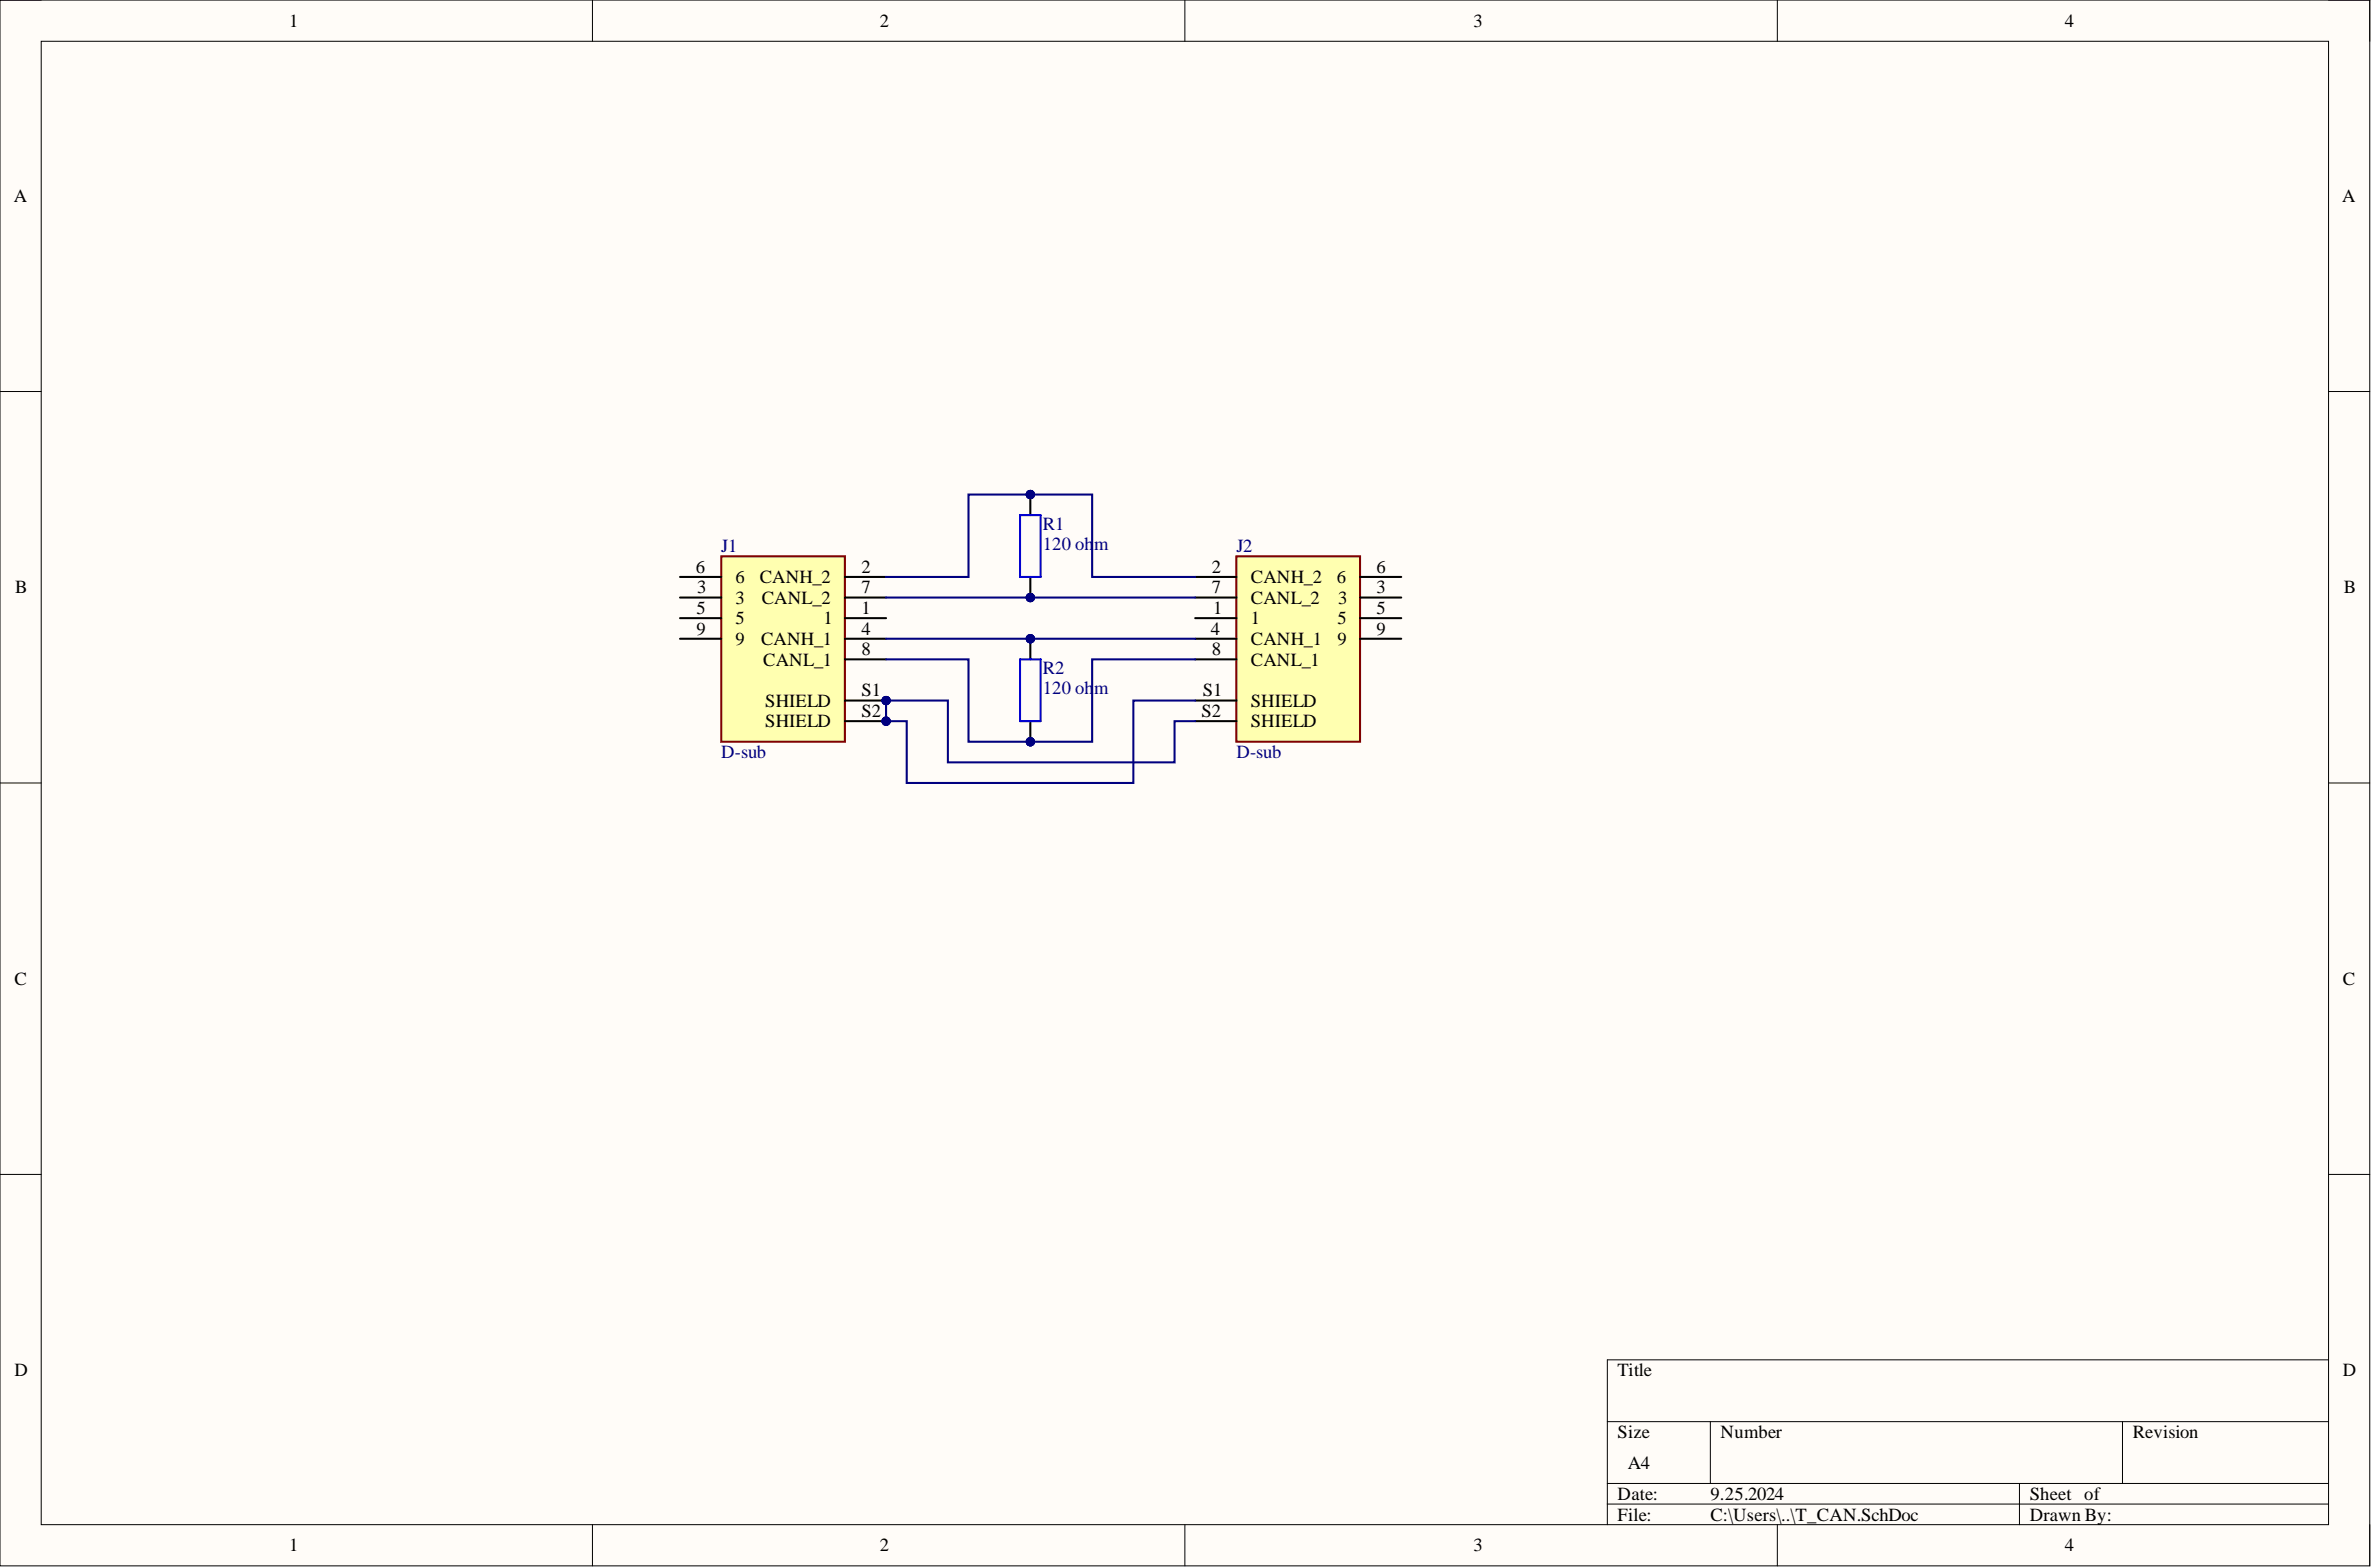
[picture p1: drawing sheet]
<svg xmlns="http://www.w3.org/2000/svg" width="292mm" height="193mm" viewBox="0 0 292 193" stroke-linecap="round" stroke-linejoin="round" font-family="sans-serif">
<defs><g id="words">
<g font-size="2.3">
<text x="35.6" y="3.3">1</text>
<text x="108.4" y="3.3">2</text>
<text x="181.5" y="3.3">3</text>
<text x="254.4" y="3.3">4</text>
<text x="1.7" y="24.9">A</text>
<text x="288.6" y="24.9">A</text>
<text x="85.7" y="70.5">6</text>
<text x="90.6" y="71.8">6</text>
<text x="93.6" y="71.8">CANH_2</text>
<text x="106.1" y="70.5">2</text>
<text x="149.3" y="70.5">2</text>
<text x="154.1" y="71.8">CANH_2</text>
<text x="164.7" y="71.8">6</text>
<text x="169.6" y="70.5">6</text>
<text x="1.9" y="73.1">B</text>
<text x="85.8" y="75.6">5</text>
<text x="85.9" y="73.1">3</text>
<text x="90.6" y="74.3">3</text>
<text x="90.6" y="76.9">5</text>
<text x="93.8" y="74.3">CANL_2</text>
<text x="101.5" y="76.9">1</text>
<text x="106.1" y="75.6">1</text>
<text x="106.1" y="73.1">7</text>
<text x="149.3" y="73.1">7</text>
<text x="149.4" y="75.6">1</text>
<text x="154.1" y="76.9">1</text>
<text x="154.1" y="74.3">CANL_2</text>
<text x="164.8" y="76.9">5</text>
<text x="164.8" y="74.3">3</text>
<text x="169.6" y="73.1">3</text>
<text x="169.6" y="75.6">5</text>
<text x="288.7" y="73.1">B</text>
<text x="85.8" y="78.2">9</text>
<text x="90.6" y="79.4">9</text>
<text x="93.8" y="79.4">CANH_1</text>
<text x="94" y="82">CANL_1</text>
<text x="106.1" y="78.2">4</text>
<text x="106.1" y="80.7">8</text>
<text x="149.2" y="78.2">4</text>
<text x="149.3" y="80.7">8</text>
<text x="154.1" y="79.4">CANH_1</text>
<text x="154.1" y="82">CANL_1</text>
<text x="164.8" y="79.4">9</text>
<text x="169.6" y="78.2">9</text>
<text x="94.3" y="87">SHIELD</text>
<text x="94.3" y="89.6">SHIELD</text>
<text x="106.1" y="85.8">S1</text>
<text x="106.1" y="88.3">S2</text>
<text x="148" y="88.3">S2</text>
<text x="148.2" y="85.8">S1</text>
<text x="154.1" y="87">SHIELD</text>
<text x="154.1" y="89.6">SHIELD</text>
<text x="1.8" y="121.3">C</text>
<text x="288.6" y="121.3">C</text>
<text x="1.8" y="169.5">D</text>
<text x="199.3" y="169.5">Title</text>
<text x="288.6" y="169.5">D</text>
<text x="199.3" y="177.1">Size</text>
<text x="212" y="177.1">Number</text>
<text x="262.8" y="177.1">Revision</text>
<text x="199.3" y="184.7">Date:</text>
<text x="200.6" y="180.9">A4</text>
<text x="210.7" y="184.7">9.25.2024</text>
<text x="250.1" y="184.7">Sheet of</text>
<text x="35.6" y="191.1">1</text>
<text x="108.4" y="191.1">2</text>
<text x="181.5" y="191.1">3</text>
<text x="199.3" y="187.2">File:</text>
<text x="210.7" y="187.2">C:\Users\..\T_CAN.SchDoc</text>
<text x="250.1" y="187.2">Drawn By:</text>
<text x="254.4" y="191.1">4</text>
</g>
<g font-size="2.3" fill="#000080">
<text x="128.5" y="65.2">R1</text>
<text x="88.9" y="68">J1</text>
<text x="128.5" y="67.8">120 oh</text>
<text x="134.8" y="67.8">m</text>
<text x="152.3" y="68">J2</text>
<text x="128.5" y="83">R2</text>
<text x="128.5" y="85.5">120 oh</text>
<text x="134.8" y="85.5">m</text>
<text x="88.9" y="93.4">D-sub</text>
<text x="152.3" y="93.4">D-sub</text>
</g>
</g></defs>
<path d="M0 0h291.9v192.8h-291.9z" fill-rule="evenodd" fill="#fffcf8"/>
<path d="M0 0h291.9v192.8h-291.9z" fill="none" stroke="#000" stroke-width=".12"/>
<path d="M5.1 5.1h281.8v182.7h-281.8z" fill-rule="evenodd" fill="#fffcf8"/>
<g fill="none" stroke="#000" stroke-width=".12">
<path d="M0 0h5.1M5.1 5.1h281.8v182.7h-281.8zM73 0v5.1M146 0v5.1M219 0v5.1M286.9 0h5v5.1M0 48.2h5.1M286.9 48.2h5M0 96.4h5.1M286.9 96.4h5M0 144.6h5.1M286.9 144.6h5"/>
<path d="M198 175.1h88.9M210.7 175.1v7.6M261.5 175.1v7.6M286.9 167.5h-88.9v20.3M73 187.8v5M146 187.8v5M198 182.7h88.9M198 185.2h88.9M219 187.8v5M248.8 182.7v5.1M291.9 187.8v5"/>
</g>
<circle cx="126.9" cy="73.6" r=".51" fill="#000080"/>
<circle cx="126.9" cy="73.6" r=".51" fill="none" stroke="#000080" stroke-width=".12"/>
<circle cx="126.9" cy="60.9" r=".51" fill="#000080"/>
<circle cx="126.9" cy="60.9" r=".51" fill="none" stroke="#000080" stroke-width=".12"/>
<path d="M126.9 71v2.6" fill="none" stroke="#000" stroke-width=".25"/>
<circle cx="126.9" cy="73.6" r=".51" fill="#000080"/>
<circle cx="126.9" cy="73.6" r=".51" fill="none" stroke="#000080" stroke-width=".12"/>
<path d="M126.9 60.9v2.5" fill="none" stroke="#000" stroke-width=".25"/>
<circle cx="126.9" cy="60.9" r=".51" fill="#000080"/>
<circle cx="126.9" cy="60.9" r=".51" fill="none" stroke="#000080" stroke-width=".12"/>
<path d="M125.7 63.4h2.5v7.6h-2.5z" fill="none" stroke="#00f" stroke-width=".25"/>
<path d="M152.3 68.5h15.3v22.8h-15.3z" fill-rule="evenodd" fill="#ffffb0"/>
<path d="M152.3 68.5h15.3v22.8h-15.3z" fill="none" stroke="#800000" stroke-width=".25"/>
<path d="M147.2 76.1h5.1M147.2 71h5.1M147.2 73.6h5.1M147.2 78.7h5.1M167.6 76.1h5M167.6 71h5M167.6 73.6h5M167.6 78.7h5M147.2 86.3h5.1M147.2 88.8h5.1M147.2 81.2h5.1" fill="none" stroke="#000" stroke-width=".25"/>
<circle cx="109.2" cy="86.3" r=".51" fill="#000080"/>
<circle cx="109.2" cy="86.3" r=".51" fill="none" stroke="#000080" stroke-width=".12"/>
<circle cx="109.2" cy="88.8" r=".51" fill="#000080"/>
<circle cx="109.2" cy="88.8" r=".51" fill="none" stroke="#000080" stroke-width=".12"/>
<path d="M88.9 68.5h15.2v22.8h-15.2z" fill-rule="evenodd" fill="#ffffb0"/>
<path d="M88.9 68.5h15.2v22.8h-15.2z" fill="none" stroke="#800000" stroke-width=".25"/>
<path d="M83.8 76.1h5.1M83.8 73.6h5.1M104.1 76.1h5.1M104.1 71h5.1M104.1 78.7h5.1M104.1 86.3h5.1" fill="none" stroke="#000" stroke-width=".25"/>
<circle cx="109.2" cy="86.3" r=".51" fill="#000080"/>
<circle cx="109.2" cy="86.3" r=".51" fill="none" stroke="#000080" stroke-width=".12"/>
<path d="M104.1 88.8h5.1" fill="none" stroke="#000" stroke-width=".25"/>
<circle cx="109.2" cy="88.8" r=".51" fill="#000080"/>
<circle cx="109.2" cy="88.8" r=".51" fill="none" stroke="#000080" stroke-width=".12"/>
<path d="M83.8 71h5.1M83.8 78.7h5.1M104.1 73.6h5.1M104.1 81.2h5.1" fill="none" stroke="#000" stroke-width=".25"/>
<circle cx="126.9" cy="91.3" r=".51" fill="#000080"/>
<circle cx="126.9" cy="91.3" r=".51" fill="none" stroke="#000080" stroke-width=".12"/>
<circle cx="126.9" cy="78.7" r=".51" fill="#000080"/>
<circle cx="126.9" cy="78.7" r=".51" fill="none" stroke="#000080" stroke-width=".12"/>
<path d="M126.9 88.8v2.5" fill="none" stroke="#000" stroke-width=".25"/>
<circle cx="126.9" cy="91.3" r=".51" fill="#000080"/>
<circle cx="126.9" cy="91.3" r=".51" fill="none" stroke="#000080" stroke-width=".12"/>
<path d="M126.9 78.7v2.5" fill="none" stroke="#000" stroke-width=".25"/>
<circle cx="126.9" cy="78.7" r=".51" fill="#000080"/>
<circle cx="126.9" cy="78.7" r=".51" fill="none" stroke="#000080" stroke-width=".12"/>
<path d="M125.7 81.2h2.5v7.6h-2.5z" fill="none" stroke="#00f" stroke-width=".25"/>
<path d="M126.9 60.9h-7.6v10.1h-10.1" fill="none" stroke="#000080" stroke-width=".25"/>
<circle cx="126.9" cy="60.9" r=".51" fill="#000080"/>
<circle cx="126.9" cy="60.9" r=".51" fill="none" stroke="#000080" stroke-width=".12"/>
<path d="M126.9 60.9h7.7v10.1h12.6" fill="none" stroke="#000080" stroke-width=".25"/>
<circle cx="126.9" cy="60.9" r=".51" fill="#000080"/>
<circle cx="126.9" cy="60.9" r=".51" fill="none" stroke="#000080" stroke-width=".12"/>
<path d="M109.2 73.6h17.7" fill="none" stroke="#000080" stroke-width=".25"/>
<circle cx="126.9" cy="73.6" r=".51" fill="#000080"/>
<circle cx="126.9" cy="73.6" r=".51" fill="none" stroke="#000080" stroke-width=".12"/>
<path d="M126.9 73.6h20.3" fill="none" stroke="#000080" stroke-width=".25"/>
<circle cx="126.9" cy="73.6" r=".51" fill="#000080"/>
<circle cx="126.9" cy="73.6" r=".51" fill="none" stroke="#000080" stroke-width=".12"/>
<path d="M109.2 78.7h17.7" fill="none" stroke="#000080" stroke-width=".25"/>
<circle cx="126.9" cy="78.7" r=".51" fill="#000080"/>
<circle cx="126.9" cy="78.7" r=".51" fill="none" stroke="#000080" stroke-width=".12"/>
<path d="M126.9 78.7h20.3" fill="none" stroke="#000080" stroke-width=".25"/>
<circle cx="126.9" cy="78.7" r=".51" fill="#000080"/>
<circle cx="126.9" cy="78.7" r=".51" fill="none" stroke="#000080" stroke-width=".12"/>
<path d="M109.2 81.2h10.1v10.1h7.6" fill="none" stroke="#000080" stroke-width=".25"/>
<circle cx="126.9" cy="91.3" r=".51" fill="#000080"/>
<circle cx="126.9" cy="91.3" r=".51" fill="none" stroke="#000080" stroke-width=".12"/>
<path d="M147.2 81.2h-12.6v10.1h-7.7" fill="none" stroke="#000080" stroke-width=".25"/>
<circle cx="126.9" cy="91.3" r=".51" fill="#000080"/>
<circle cx="126.9" cy="91.3" r=".51" fill="none" stroke="#000080" stroke-width=".12"/>
<path d="M109.2 86.3v2.5" fill="none" stroke="#000080" stroke-width=".25"/>
<circle cx="109.2" cy="86.3" r=".51" fill="#000080"/>
<circle cx="109.2" cy="86.3" r=".51" fill="none" stroke="#000080" stroke-width=".12"/>
<circle cx="109.2" cy="88.8" r=".51" fill="#000080"/>
<circle cx="109.2" cy="88.8" r=".51" fill="none" stroke="#000080" stroke-width=".12"/>
<path d="M109.2 86.3h7.6v7.6h27.9v-5.1h2.5" fill="none" stroke="#000080" stroke-width=".25"/>
<circle cx="109.2" cy="86.3" r=".51" fill="#000080"/>
<circle cx="109.2" cy="86.3" r=".51" fill="none" stroke="#000080" stroke-width=".12"/>
<path d="M147.2 86.3h-7.6v10.1h-27.9v-7.6h-2.5" fill="none" stroke="#000080" stroke-width=".25"/>
<circle cx="109.2" cy="88.8" r=".51" fill="#000080"/>
<circle cx="109.2" cy="88.8" r=".51" fill="none" stroke="#000080" stroke-width=".12"/>
<use href="#words"/>
</svg>
